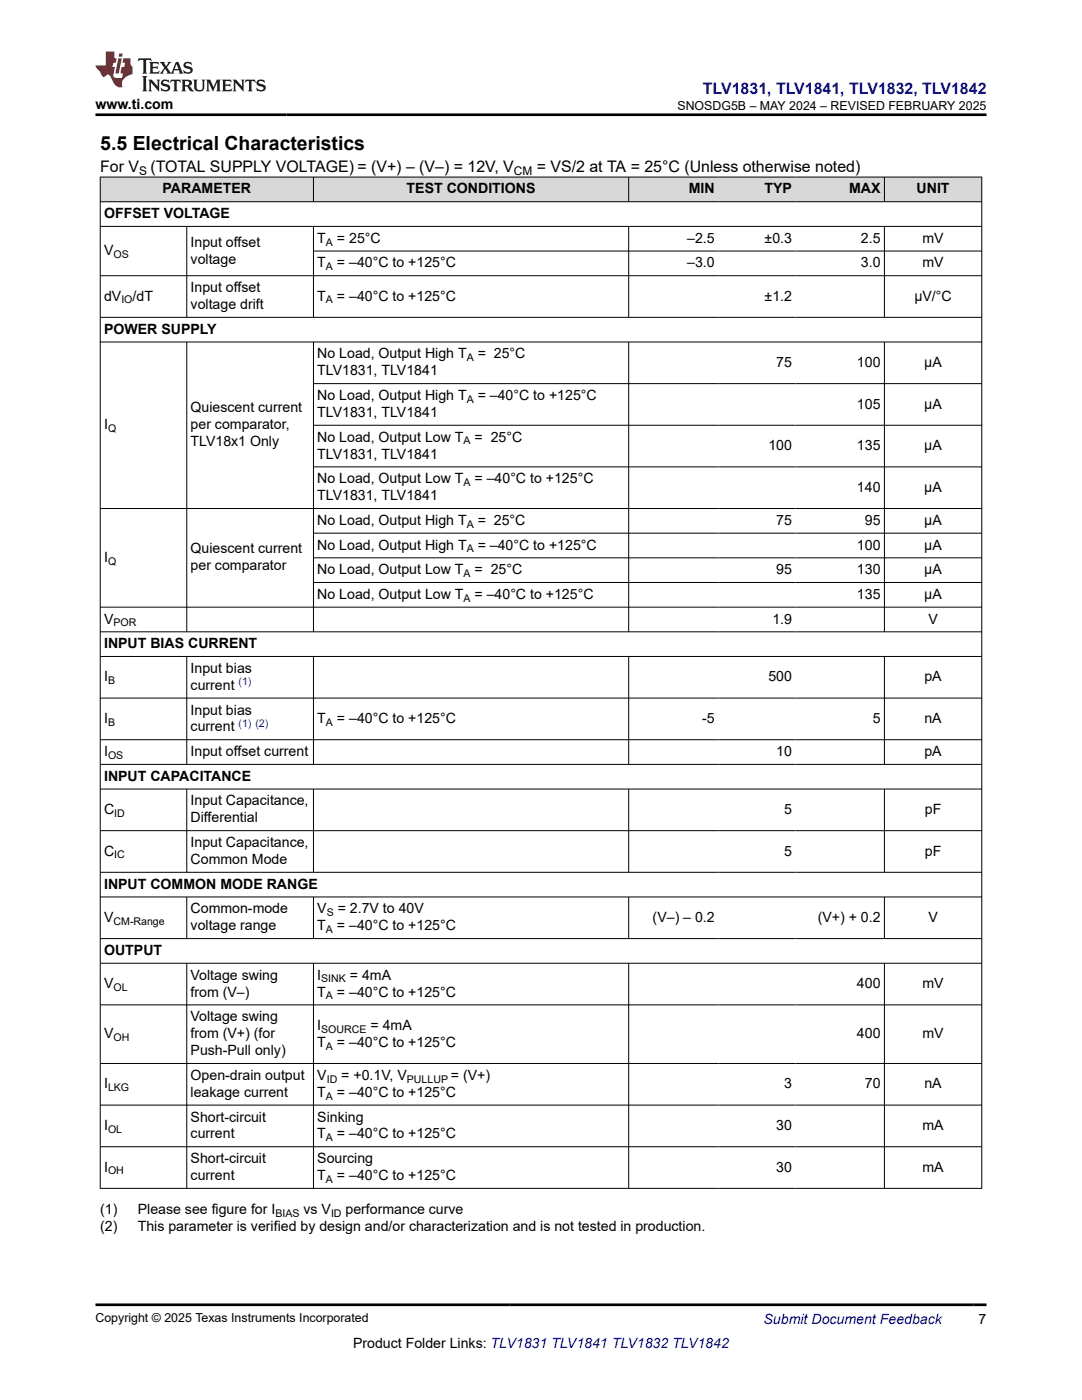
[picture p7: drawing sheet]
<svg xmlns="http://www.w3.org/2000/svg" width="216mm" height="279mm" viewBox="0 0 216 279" stroke-linecap="round" stroke-linejoin="round" font-family="sans-serif">
<defs><g id="words">
<text font-size="3.9" x="20" y="29.9">5.5 Electrical Characteristics</text>
<text font-size="3.2" fill="#00f" x="140.3" y="18.7">TLV1831, TLV1841, TLV1832, TLV1842</text>
<g font-size="3.2">
<text x="20" y="34.3">For V</text>
<text x="30" y="34.3">(TOTAL SUPPLY VOLTAGE) = (V+) – (V–) = 12V, V</text>
<text x="107.1" y="34.3">= VS/2 at TA = 25°C (Unless otherwise noted)</text>
</g>
<g font-size="2.8">
<text x="19" y="21.8">www.ti.com</text>
<text x="32.4" y="38.6">PARAMETER</text>
<text x="81.1" y="38.6">TEST CONDITIONS</text>
<text x="137.5" y="38.6">MIN</text>
<text x="152.6" y="38.6">TYP</text>
<text x="169.4" y="38.6">MAX</text>
<text x="182.9" y="38.6">UNIT</text>
<text x="20.8" y="43.5">OFFSET VOLTAGE</text>
<text x="20.8" y="50.9">V</text>
<text x="38" y="49.2">Input offset</text>
<text x="38" y="52.6">voltage</text>
<text x="63.3" y="48.5">T</text>
<text x="63.3" y="53.4">T</text>
<text x="67.2" y="48.5">= 25°C</text>
<text x="67.2" y="53.4">= –40°C to +125°C</text>
<text x="137.1" y="48.5">–2.5</text>
<text x="137.1" y="53.4">–3.0</text>
<text x="152.6" y="48.5">±0.3</text>
<text x="171.8" y="48.5">2.5</text>
<text x="171.8" y="53.4">3.0</text>
<text x="184.1" y="48.5">mV</text>
<text x="184.1" y="53.4">mV</text>
<text x="20.8" y="60">dV</text>
<text x="26.5" y="60">/dT</text>
<text x="38" y="58.3">Input offset</text>
<text x="63.3" y="60">T</text>
<text x="67.2" y="60">= –40°C to +125°C</text>
<text x="152.6" y="60">±1.2</text>
<text x="182.5" y="60">µV/°C</text>
<text x="38" y="61.7">voltage drift</text>
<text x="20.8" y="66.6">POWER SUPPLY</text>
<text x="63.3" y="71.5">No Load, Output High T</text>
<text x="95.3" y="71.5">= 25°C</text>
<text x="63.3" y="74.9">TLV1831, TLV1841</text>
<text x="154.9" y="73.2">75</text>
<text x="171" y="73.2">100</text>
<text x="184.4" y="73.2">µA</text>
<text x="38" y="82.3">Quiescent current</text>
<text x="63.3" y="79.8">No Load, Output High T</text>
<text x="63.3" y="83.2">TLV1831, TLV1841</text>
<text x="95.3" y="79.8">= –40°C to +125°C</text>
<text x="171" y="81.5">105</text>
<text x="184.4" y="81.5">µA</text>
<text x="20.8" y="85.7">I</text>
<text x="38" y="85.7">per comparator,</text>
<text x="38" y="89.1">TLV18x1 Only</text>
<text x="63.3" y="88.1">No Load, Output Low T</text>
<text x="94.7" y="88.1">= 25°C</text>
<text x="153.3" y="89.8">100</text>
<text x="171" y="89.8">135</text>
<text x="184.4" y="89.8">µA</text>
<text x="63.3" y="91.5">TLV1831, TLV1841</text>
<text x="63.3" y="96.5">No Load, Output Low T</text>
<text x="63.3" y="99.8">TLV1831, TLV1841</text>
<text x="94.7" y="96.5">= –40°C to +125°C</text>
<text x="171" y="98.1">140</text>
<text x="184.4" y="98.1">µA</text>
<text x="63.3" y="104.8">No Load, Output High T</text>
<text x="95.3" y="104.8">= 25°C</text>
<text x="154.9" y="104.8">75</text>
<text x="172.6" y="104.8">95</text>
<text x="184.4" y="104.8">µA</text>
<text x="20.8" y="112.1">I</text>
<text x="38" y="110.4">Quiescent current</text>
<text x="38" y="113.8">per comparator</text>
<text x="63.3" y="109.7">No Load, Output High T</text>
<text x="95.3" y="109.7">= –40°C to +125°C</text>
<text x="171" y="109.7">100</text>
<text x="184.4" y="109.7">µA</text>
<text x="63.3" y="114.6">No Load, Output Low T</text>
<text x="63.3" y="119.5">No Load, Output Low T</text>
<text x="94.7" y="114.6">= 25°C</text>
<text x="94.7" y="119.5">= –40°C to +125°C</text>
<text x="154.9" y="114.6">95</text>
<text x="171" y="114.6">130</text>
<text x="171" y="119.5">135</text>
<text x="184.4" y="114.6">µA</text>
<text x="184.4" y="119.5">µA</text>
<text x="20.8" y="124.4">V</text>
<text x="154.1" y="124.4">1.9</text>
<text x="185.2" y="124.4">V</text>
<text x="20.8" y="129.4">INPUT BIAS CURRENT</text>
<text x="20.8" y="136">I</text>
<text x="38" y="134.3">Input bias</text>
<text x="38" y="137.7">current</text>
<text x="153.3" y="136">500</text>
<text x="184.5" y="136">pA</text>
<text x="38" y="142.6">Input bias</text>
<text x="20.8" y="144.3">I</text>
<text x="38" y="146">current</text>
<text x="63.3" y="144.3">T</text>
<text x="67.2" y="144.3">= –40°C to +125°C</text>
<text x="140.1" y="144.3">-5</text>
<text x="174.1" y="144.3">5</text>
<text x="184.5" y="144.3">nA</text>
<text x="20.8" y="150.9">I</text>
<text x="20.8" y="155.8">INPUT CAPACITANCE</text>
<text x="38" y="150.9">Input offset current</text>
<text x="154.9" y="150.9">10</text>
<text x="184.5" y="150.9">pA</text>
<text x="38" y="160.7">Input Capacitance,</text>
<text x="20.8" y="162.4">C</text>
<text x="38" y="164.1">Differential</text>
<text x="156.5" y="162.4">5</text>
<text x="184.5" y="162.4">pF</text>
<text x="20.8" y="170.7">C</text>
<text x="38" y="169.1">Input Capacitance,</text>
<text x="38" y="172.4">Common Mode</text>
<text x="156.5" y="170.7">5</text>
<text x="184.5" y="170.7">pF</text>
<text x="20.8" y="177.4">INPUT COMMON MODE RANGE</text>
<text x="20.8" y="184">V</text>
<text x="38" y="182.3">Common-mode</text>
<text x="38" y="185.7">voltage range</text>
<text x="63.3" y="182.3">V</text>
<text x="63.3" y="185.7">T</text>
<text x="67.2" y="185.7">= –40°C to +125°C</text>
<text x="67.4" y="182.3">= 2.7V to 40V</text>
<text x="130.2" y="184">(V–) – 0.2</text>
<text x="163.2" y="184">(V+) + 0.2</text>
<text x="185.2" y="184">V</text>
<text x="20.8" y="190.6">OUTPUT</text>
<text x="20.8" y="197.2">V</text>
<text x="38" y="195.5">Voltage swing</text>
<text x="63.3" y="195.5">I</text>
<text x="69.8" y="195.5">= 4mA</text>
<text x="171" y="197.2">400</text>
<text x="184.1" y="197.2">mV</text>
<text x="38" y="198.9">from (V–)</text>
<text x="38" y="203.8">Voltage swing</text>
<text x="63.3" y="198.9">T</text>
<text x="67.2" y="198.9">= –40°C to +125°C</text>
<text x="20.8" y="207.2">V</text>
<text x="38" y="207.2">from (V+) (for</text>
<text x="63.3" y="208.9">T</text>
<text x="63.3" y="205.5">I</text>
<text x="67.2" y="208.9">= –40°C to +125°C</text>
<text x="73.9" y="205.5">= 4mA</text>
<text x="171" y="207.2">400</text>
<text x="184.1" y="207.2">mV</text>
<text x="38" y="210.6">Push-Pull only)</text>
<text x="38" y="215.5">Open-drain output</text>
<text x="63.3" y="215.5">V</text>
<text x="68.1" y="215.5">= +0.1V, V</text>
<text x="90" y="215.5">= (V+)</text>
<text x="20.8" y="217.2">I</text>
<text x="38" y="218.9">leakage current</text>
<text x="63.3" y="218.9">T</text>
<text x="67.2" y="218.9">= –40°C to +125°C</text>
<text x="156.5" y="217.2">3</text>
<text x="172.6" y="217.2">70</text>
<text x="184.5" y="217.2">nA</text>
<text x="20.8" y="225.5">I</text>
<text x="38" y="223.8">Short-circuit</text>
<text x="38" y="227.2">current</text>
<text x="63.3" y="223.8">Sinking</text>
<text x="63.3" y="227.2">T</text>
<text x="67.2" y="227.2">= –40°C to +125°C</text>
<text x="154.9" y="225.5">30</text>
<text x="184.1" y="225.5">mA</text>
<text x="20.8" y="233.8">I</text>
<text x="38" y="232.1">Short-circuit</text>
<text x="63.3" y="232.1">Sourcing</text>
<text x="154.9" y="233.8">30</text>
<text x="184.1" y="233.8">mA</text>
<text x="38" y="235.5">current</text>
<text x="63.3" y="235.5">T</text>
<text x="67.2" y="235.5">= –40°C to +125°C</text>
<text x="20" y="242.3">(1)</text>
<text x="20" y="245.7">(2)</text>
<text x="27.5" y="242.3">Please see figure for I</text>
<text x="27.5" y="245.7">This parameter is verified by design and/or characterization and is not tested in production.</text>
<text x="60.6" y="242.3">vs V</text>
<text x="69" y="242.3">performance curve</text>
<text x="70.5" y="269">Product Folder Links: TLV1831 TLV1841 TLV1832 TLV1842</text>
<text x="195.3" y="264.2">7</text>
</g>
<text font-size="2.8" fill="#00f" x="152.4" y="264.2">Submit Document Feedback</text>
<g font-size="2.5">
<text x="135.2" y="21.9">SNOSDG5B – MAY 2024 – REVISED FEBRUARY 2025</text>
<text x="19" y="263.9">Copyright © 2025 Texas Instruments Incorporated</text>
</g>
<g font-size="2.4">
<text x="27.8" y="34.9">S</text>
<text x="102.5" y="34.9">CM</text>
</g>
<g font-size="2.1">
<text x="22.6" y="51.5">OS</text>
<text x="65" y="49">A</text>
<text x="65" y="53.9">A</text>
<text x="24.2" y="60.6">IO</text>
<text x="65" y="60.6">A</text>
<text x="93.1" y="72.1">A</text>
<text x="93.1" y="80.4">A</text>
<text x="21.6" y="86.2">Q</text>
<text x="92.5" y="88.7">A</text>
<text x="92.5" y="97">A</text>
<text x="93.1" y="105.3">A</text>
<text x="21.6" y="112.7">Q</text>
<text x="93.1" y="110.2">A</text>
<text x="92.5" y="115.2">A</text>
<text x="22.6" y="125">POR</text>
<text x="92.5" y="120.1">A</text>
<text x="21.6" y="136.5">B</text>
<text x="21.6" y="144.9">B</text>
<text x="65" y="144.9">A</text>
<text x="21.6" y="151.5">OS</text>
<text x="22.8" y="163">ID</text>
<text x="22.8" y="171.3">IC</text>
<text x="22.6" y="184.5">CM-Range</text>
<text x="65.2" y="182.8">S</text>
<text x="65" y="186.2">A</text>
<text x="22.6" y="197.8">OL</text>
<text x="64.1" y="196.1">SINK</text>
<text x="65" y="199.5">A</text>
<text x="22.6" y="207.8">OH</text>
<text x="64.1" y="206.1">SOURCE</text>
<text x="65" y="209.5">A</text>
<text x="21.6" y="217.8">LKG</text>
<text x="65" y="219.5">A</text>
<text x="65.2" y="216.1">ID</text>
<text x="81.2" y="216.1">PULLUP</text>
<text x="21.6" y="226.1">OL</text>
<text x="65" y="227.8">A</text>
<text x="21.6" y="234.4">OH</text>
<text x="65" y="236.1">A</text>
<text x="55" y="242.9">BIAS</text>
<text x="66.1" y="242.9">ID</text>
</g>
<g font-size="2.1" fill="#00f">
<text x="47.6" y="136.7">(1)</text>
<text x="47.6" y="145">(1) (2)</text>
</g>
</g></defs>
<g fill="#d8d8d8">
<path d="M20 35.3h175.9v5h-175.9z" fill-rule="evenodd"/>
<path d="M20.1 35.4h42.4v4.8h-42.4z" fill-rule="evenodd"/>
<path d="M62.6 35.4h62.8v4.8h-62.8z" fill-rule="evenodd"/>
<path d="M125.5 35.4h17.8v4.8h-17.8z" fill-rule="evenodd"/>
<path d="M143.3 35.4h15.4v4.8h-15.4z" fill-rule="evenodd"/>
<path d="M158.7 35.4h17.7v4.8h-17.7z" fill-rule="evenodd"/>
<path d="M176.5 35.4h19.3v4.8h-19.3z" fill-rule="evenodd"/>
</g>
<g fill="none" stroke="#000" stroke-width=".2">
<path d="M19.9 35.3h176.1M20 35.3v201.9M62.5 35.3v5M125.4 35.3v5M176.5 35.3v5M195.9 35.3v201.9M19.9 40.3h176.1M19.9 45.2h176.1M19.9 55h176.1M37.3 45.2v18.2M62.5 45.2v18.2M62.5 50.1h133.5"/>
<path d="M125.4 45.2v18.2M176.5 45.2v18.2M19.9 63.3h176.1M19.9 68.3h176.1M37.3 68.3v57.9M62.5 68.3v57.9M62.5 76.6h133.5M125.4 68.3v57.9M176.5 68.3v57.9M62.5 84.9h133.5M62.5 93.2h133.5M62.5 106.4h133.5"/>
<path d="M62.5 111.3h133.5M62.5 116.2h133.5M196 101.5h-176.1M19.9 121.2h176.1M19.9 126.1h176.1M19.9 131h176.1M19.9 139.3h176.1M37.3 131v21.6M62.5 131v21.6M125.4 131v21.6M176.5 131v21.6M19.9 147.6h176.1"/>
<path d="M19.9 152.5h176.1M19.9 157.5h176.1M37.3 157.5v16.6M62.5 157.5v16.6M125.4 157.5v16.6M176.5 157.5v16.6M19.9 165.8h176.1M19.9 174.1h176.1M19.9 179h176.1M37.3 179v8.4M62.5 179v8.4M125.4 179v8.4"/>
<path d="M176.5 179v8.4M19.9 187.3h176.1M19.9 192.2h176.1M37.3 192.2v45M62.5 192.2v45M125.4 192.2v45M176.5 192.2v45M19.9 200.5h176.1M19.9 212.2h176.1M19.9 220.5h176.1M19.9 228.9h176.1M19.9 237.2h176.1"/>
</g>
<path d="M27.7 11.6l-.2 .6 .5-.2h.6v.1v2.2l-.2 .4h1l-.2-.4v-2.2v-.1h.5l.5 .2-.1-.6zM29.8 12.4l.2 .3v1.6l-.2 .4h1.9l.1-.6a1.08 1.08 0 0 1-1.3 .2v-.7h.6l.4 .2v-.7l-.4 .2h-.6v-.5l.2-.2a1 1 0 0 1 1 .3l-.1-.5zM31.8 12.4l1 1.1-1 1.2h.9l-.2-.2 .4-.8 .5 .8-.2 .2h1.6l-.2-.2 .1-.5h1l.1 .5-.1 .2h.9l-.2-.4-.8-1.9h-.5l-1 2.1-.8-1.1 .9-1h-.8l.2 .2-.5 .6-.3-.6 .1-.2zM35.2 12.8l.4 1h-.8zM36.8 12.5a.65 .65 0 0 0-.2 .7 .65 .65 0 0 0 .6 .5l.7 .1 .1 .3a.79 .79 0 0 1-.7 .4 .79 .79 0 0 1-.7-.5l.1 .7 .2-.1a.93 .93 0 0 0 1.1 0 .93 .93 0 0 0 .4-.9 1.46 1.46 0 0 0-1.2-.6l-.1-.3a1.09 1.09 0 0 1 1.2 .2l-.2-.6-.1 .1-.6-.2zM28.4 15.2l.2 .4v2.2l-.2 .4h1l-.2-.4v-2.2l.2-.4zM29.6 15.9l.2 .4v1.5l-.2 .4h.8l-.3-.4v-1.3l1.7 1.8v-2l.2-.4h-.8l.2 .2 .1 1.1-1.2-1.3zM32.3 16a.65 .65 0 0 0-.2 .8 .65 .65 0 0 0 .7 .4l.6 .2 .1 .2a.79 .79 0 0 1-.7 .4 .79 .79 0 0 1-.7-.5l.1 .7 .2-.1a.93 .93 0 0 0 1.1 .1 .93 .93 0 0 0 .4-1 1.46 1.46 0 0 0-1.2-.5l-.1-.4a1.09 1.09 0 0 1 1.2 .2l-.2-.6-.1 .1-.6-.1zM34.1 15.9l-.1 .6a.63 .63 0 0 1 .7-.3l.1 1.6-.3 .4h1l-.2-.4v-1.6a.66 .66 0 0 1 .8 .3l-.1-.6zM36.2 15.9l.2 .4v1.5l-.2 .4h.9l-.2-.2v-.7h.5l.1 .2a.79 .79 0 0 0 1.2 .6l-1-.9a.61 .61 0 0 0 .6-.6 .61 .61 0 0 0-.5-.7zM36.9 16.2h.2a.47 .47 0 0 1 .5 .1 .47 .47 0 0 1 .1 .5l-.2 .1-.6 .1zM38.5 15.9l.2 .2a2.27 2.27 0 0 0 .4 2 1.04 1.04 0 0 0 1.7-.7v-1.3l.2-.2h-.8l.2 .4v1.1a.6 .6 0 0 1-.6 .6 .6 .6 0 0 1-.6-.6v-1.1l.3-.4zM41.1 15.9l.2 .4v1.5l-.2 .4h.7l-.2-.4v-1.4l.9 1.9 .8-1.9v1.4l-.2 .4h1l-.3-.4v-1.5l.3-.4h-.8l-.7 1.5-.7-1.5zM44.3 15.9l.2 .4v1.5l-.2 .4h1.9l.1-.6a1.09 1.09 0 0 1-1.3 .2v-.7h.6l.4 .2v-.6l-.4 .2h-.6v-.6l.2-.1a1.01 1.01 0 0 1 1 .3l-.1-.6zM46.4 15.9l.3 .4v1.5l-.3 .4h.8l-.2-.4v-1.3l1.6 1.8v-2l.2-.4h-.7l.2 .2v1.1l-1.2-1.3zM49 15.9l-.1 .6a.63 .63 0 0 1 .8-.3v1.6l-.3 .4h1l-.2-.4v-1.6a.66 .66 0 0 1 .8 .3l-.1-.6zM51.4 16a.65 .65 0 0 0-.2 .8 .65 .65 0 0 0 .6 .4l.6 .2 .2 .2a.79 .79 0 0 1-.8 .4 .79 .79 0 0 1-.6-.5l.1 .7 .2-.1a.93 .93 0 0 0 1 .1 .93 .93 0 0 0 .5-1 1.46 1.46 0 0 0-1.3-.5l-.1-.4a1.09 1.09 0 0 1 1.3 .2l-.2-.6-.2 .1-.5-.1z" fill="#231f20"/>
<path d="M21.1 10.3v2.7h-2.1l.1 .4 .9 1a.95 .95 0 0 0 .9 .9 .59 .59 0 0 1 .6-.4 .59 .59 0 0 1 .5 .3l.4 .8a1.59 1.59 0 0 0 2.1 1.4 1.61 1.61 0 0 1 1-2.3l1-.3-.1-1.5a1.59 1.59 0 0 1-.4-1.7h-1.4l-.2 .9h.5l-.1 .9h-.5l-.2 .9v.3l.4 .1-.2 .9h-.6a.73 .73 0 0 1-1.1-.7l.3-1.5h-.5l.2-.9h.5l.2-.9h-.5v-1.3zM23.6 11.6l-.6 3.1h.7l.6-3.1zM23.8 10.7l-.1 .6h.7l.1-.6z" fill="#ed1c24"/>
<path d="M19 22.9h177.8M19 260.4h177.8" fill="none" stroke="#000" stroke-width=".53"/>
<use href="#words"/>
</svg>
